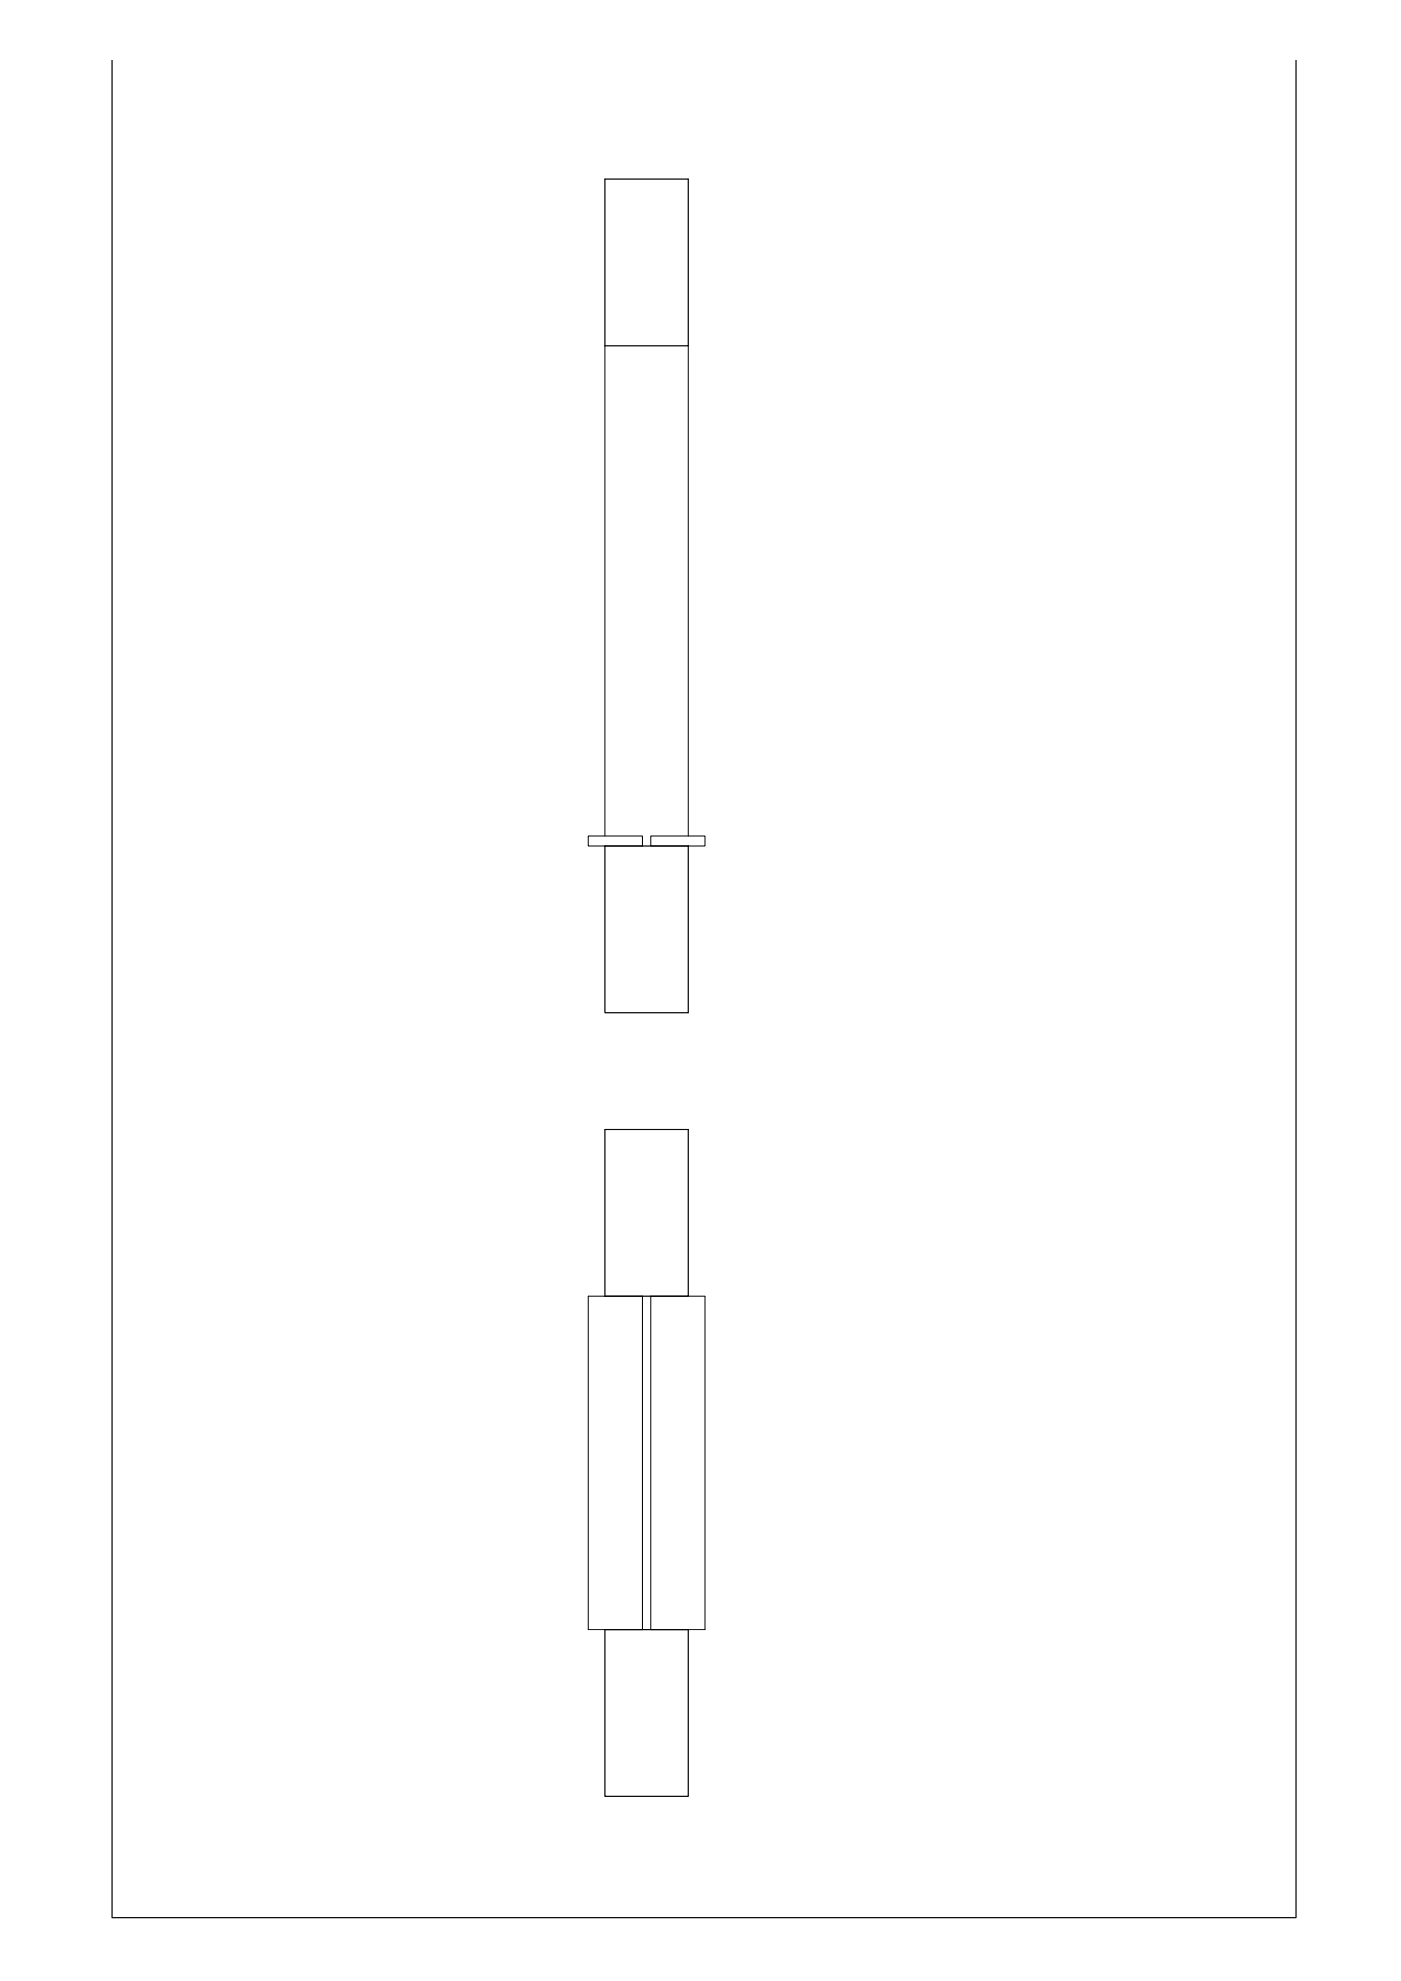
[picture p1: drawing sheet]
<svg xmlns="http://www.w3.org/2000/svg" width="420mm" height="594mm" viewBox="0 0 420 594" stroke-linecap="round" stroke-linejoin="round" font-family="sans-serif">
<!-- layer: Layer1 -->
<path d="M33.6 18.1v557h355.1v-557M181.4 53.7h25v50h-25zM181.4 253.7h25v50h-25zM181.4 338.7h25v50h-25zM181.4 488.7h25v50h-25z" fill="none" stroke="#000" stroke-width=".36"/>
<!-- layer: Layer2 -->
<path d="M181.4 103.7v147M206.4 103.7v147M176.4 388.7h16.3v100h-16.3zM195.2 388.7h16.2v100h-16.2z" fill="none" stroke="#000" stroke-width=".3"/>
<!-- layer: Layer3 -->
<path d="M176.4 250.7h16.3v3h-16.3zM195.2 250.7h16.2v3h-16.2z" fill="none" stroke="#000" stroke-width=".3"/>
</svg>
